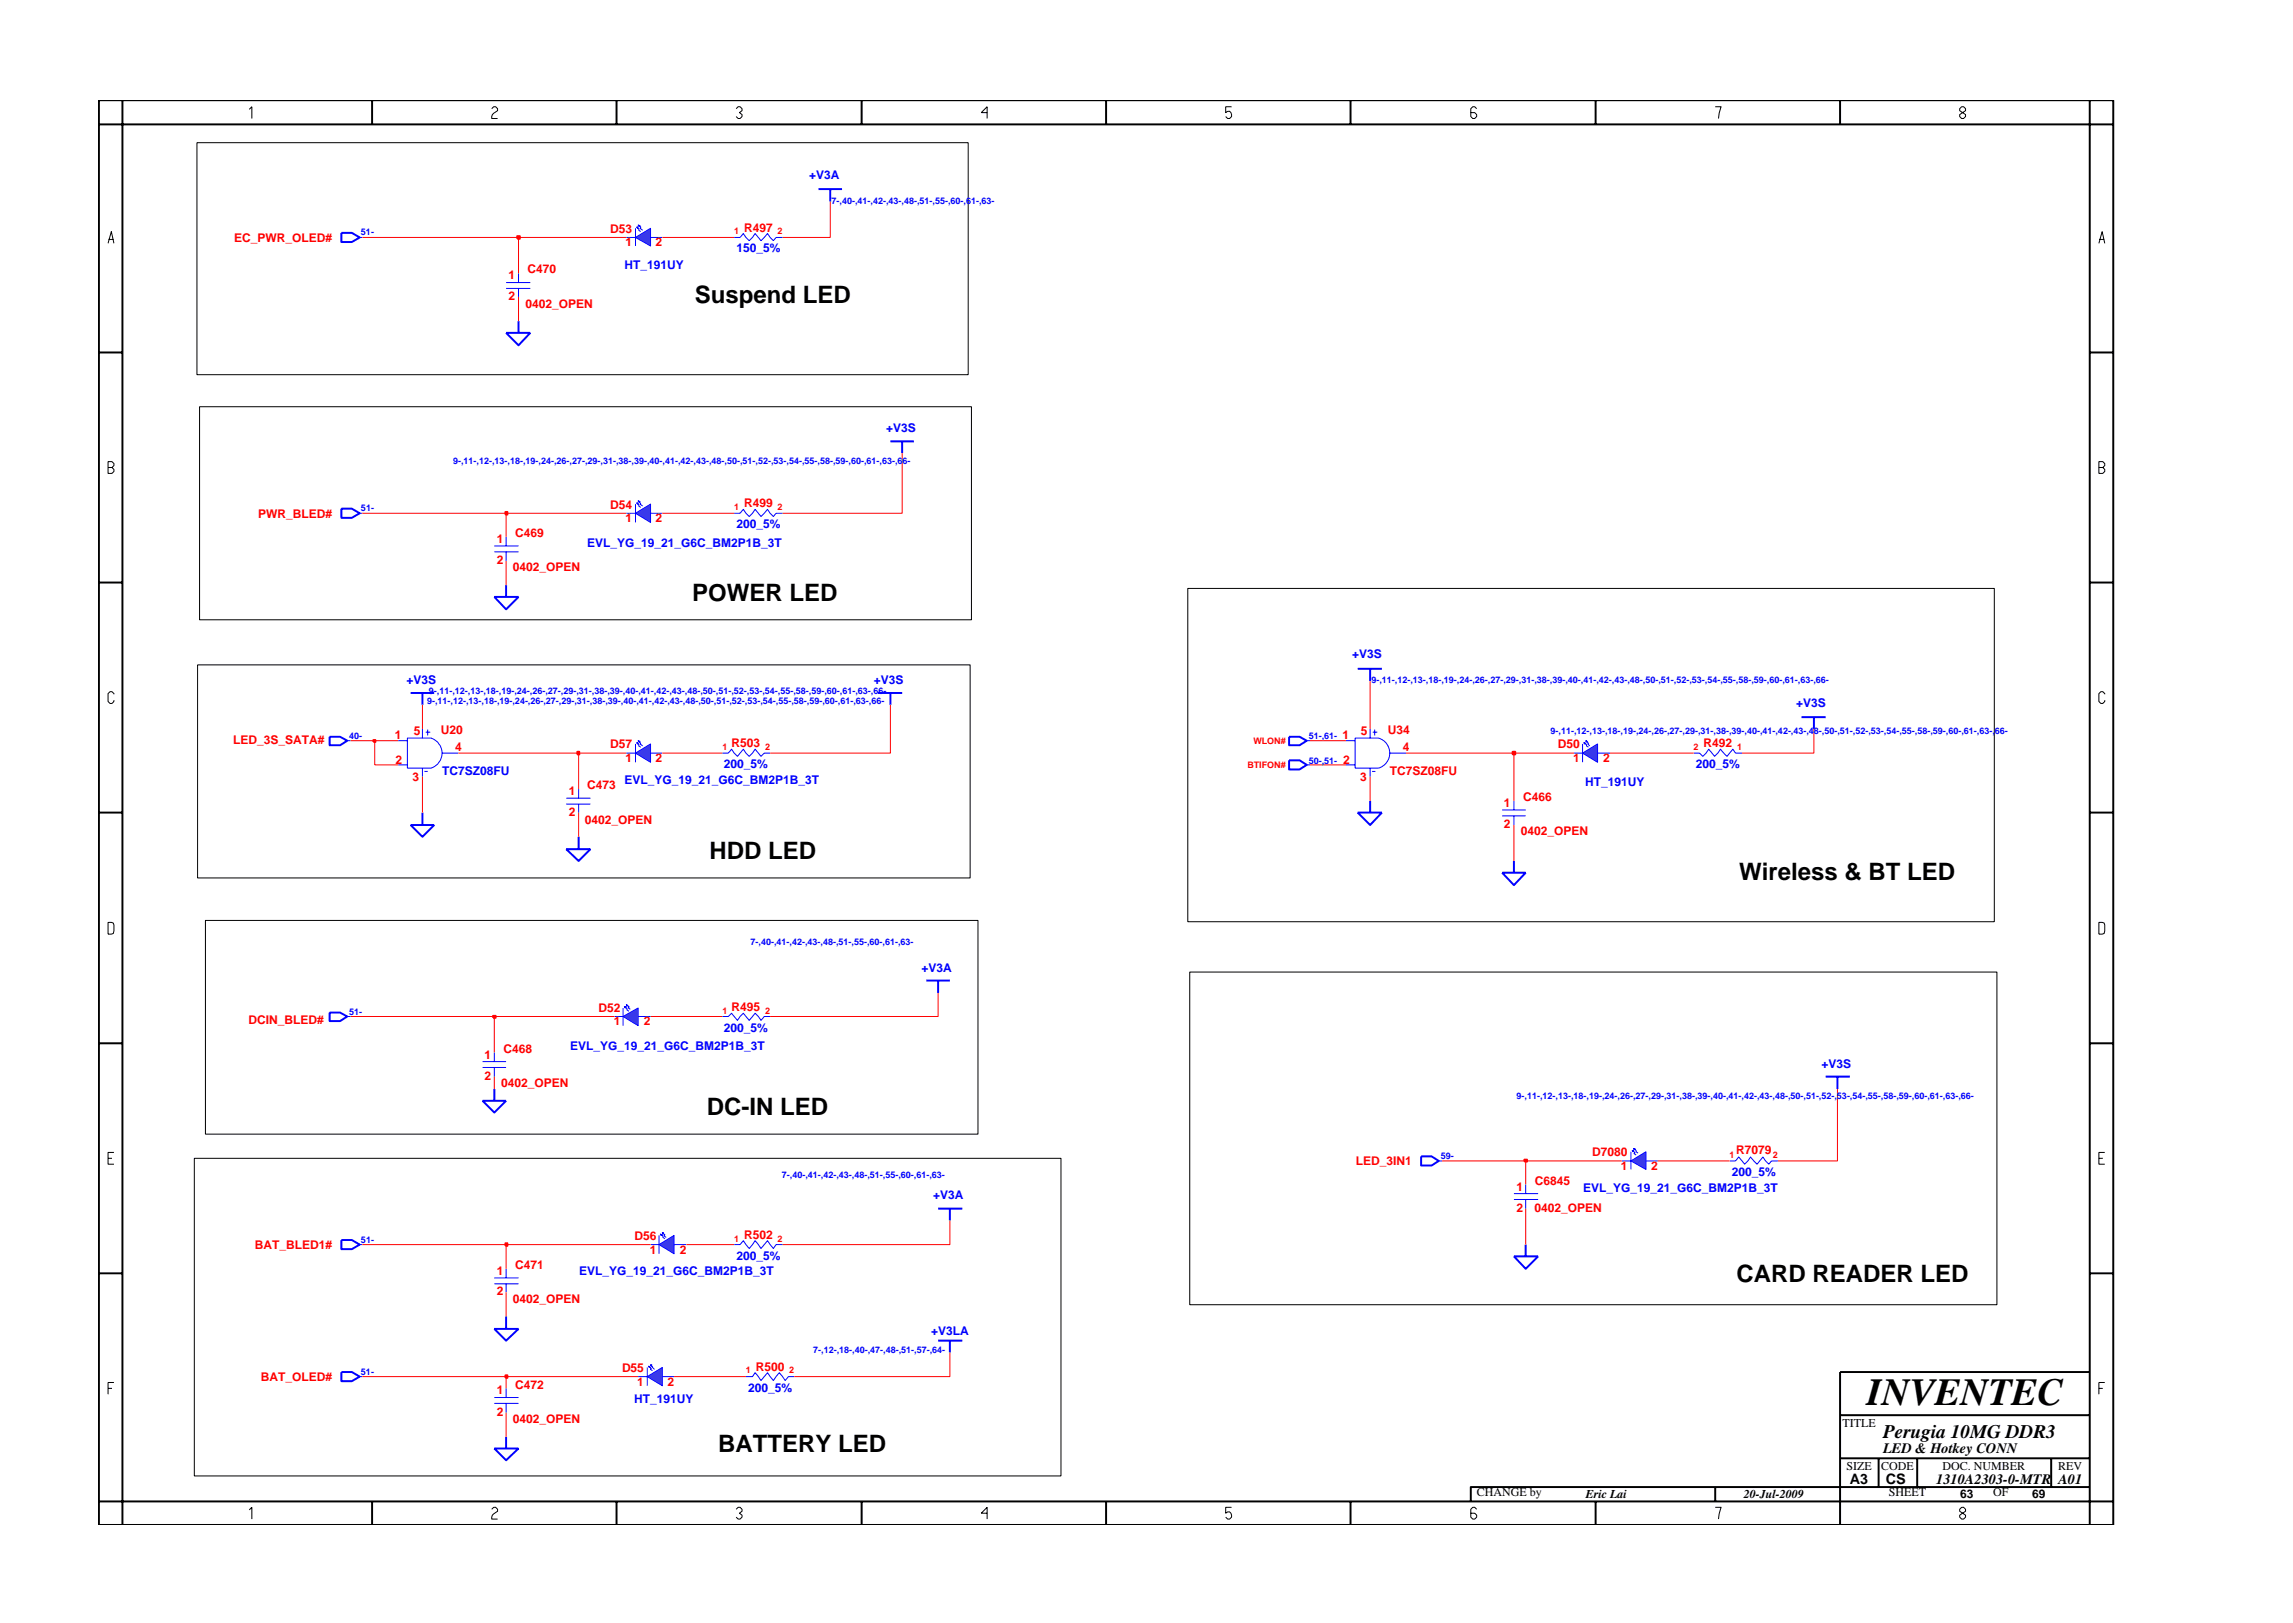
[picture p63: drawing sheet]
<svg xmlns="http://www.w3.org/2000/svg" width="297mm" height="210mm" viewBox="0 0 297 210" stroke-linecap="round" stroke-linejoin="round" font-family="sans-serif">
<defs><g id="words">
<text font-size="5" x="241.8" y="182">INVENTEC</text>
<g font-size="3.1">
<text x="90" y="39.3">Suspend LED</text>
<text x="89.7" y="77.9">POWER LED</text>
<text x="91.9" y="111.3">HDD LED</text>
<text x="225.3" y="114">Wireless &amp; BT LED</text>
<text x="91.6" y="144.4">DC-IN LED</text>
<text x="225" y="166.1">CARD READER LED</text>
<text x="93" y="188">BATTERY LED</text>
</g>
<text font-size="2.5" x="244" y="186.3">Perugia 10MG DDR3</text>
<g font-size="1.9">
<text x="244" y="188.2">LED &amp; Hotkey CONN</text>
<text x="239.6" y="192.2">A3</text>
<text x="244.3" y="192.3">CS</text>
<text x="250.8" y="192.2">1310A2303-0-MTR A01</text>
</g>
<g font-size="1.6" fill="#00f">
<text x="104.8" y="23.1">+V3A</text>
<text x="80.9" y="34.9">HT_191UY</text>
<text x="95.4" y="32.7">150_5%</text>
<text x="114.8" y="56">+V3S</text>
<text x="76.1" y="70.9">EVL_YG_19_21_G6C_BM2P1B_3T</text>
<text x="95.4" y="68.4">200_5%</text>
<text x="52.7" y="88.6">+V3S</text>
<text x="113.2" y="88.6">+V3S</text>
<text x="175.2" y="85.3">+V3S</text>
<text x="232.7" y="91.5">+V3S</text>
<text x="57.3" y="100.4">TC7SZ08FU</text>
<text x="80.9" y="101.6">EVL_YG_19_21_G6C_BM2P1B_3T</text>
<text x="93.8" y="99.5">200_5%</text>
<text x="205.3" y="101.8">HT_191UY</text>
<text x="219.7" y="99.5">200_5%</text>
<text x="119.4" y="125.9">+V3A</text>
<text x="73.9" y="136">EVL_YG_19_21_G6C_BM2P1B_3T</text>
<text x="93.8" y="133.6">200_5%</text>
<text x="236" y="138.4">+V3S</text>
<text x="120.9" y="155.4">+V3A</text>
<text x="205.1" y="154.5">EVL_YG_19_21_G6C_BM2P1B_3T</text>
<text x="224.3" y="152.3">200_5%</text>
<text x="75" y="165.1">EVL_YG_19_21_G6C_BM2P1B_3T</text>
<text x="95.4" y="163.2">200_5%</text>
<text x="120.6" y="172.9">+V3LA</text>
<text x="82.2" y="181.7">HT_191UY</text>
<text x="96.9" y="180.3">200_5%</text>
</g>
<g font-size="1.6" fill="#f00">
<text x="30.3" y="31.3">EC_PWR_OLED#</text>
<text x="68.4" y="35.4">C470</text>
<text x="79.1" y="30.1">D53</text>
<text x="81" y="31.9">1</text>
<text x="84.9" y="31.9">2</text>
<text x="96.4" y="30">R497</text>
<text x="65.9" y="36.2">1</text>
<text x="65.9" y="38.9">2</text>
<text x="68.1" y="39.9">0402_OPEN</text>
<text x="79.1" y="65.9">D54</text>
<text x="96.4" y="65.7">R499</text>
<text x="33.5" y="67.1">PWR_BLED#</text>
<text x="64.4" y="70.4">1</text>
<text x="66.7" y="69.6">C469</text>
<text x="81" y="67.7">1</text>
<text x="84.9" y="67.7">2</text>
<text x="64.4" y="73.1">2</text>
<text x="66.4" y="74">0402_OPEN</text>
<text x="51.1" y="95.8">1</text>
<text x="53.6" y="95.2">5</text>
<text x="57.1" y="95">U20</text>
<text x="173.9" y="95.8">1</text>
<text x="176.3" y="95.2">5</text>
<text x="179.8" y="95">U34</text>
<text x="30.2" y="96.4">LED_3S_SATA#</text>
<text x="51.2" y="98.9">2</text>
<text x="53.4" y="101.2">3</text>
<text x="59" y="97.3">4</text>
<text x="79.1" y="96.9">D57</text>
<text x="81" y="98.7">1</text>
<text x="84.9" y="98.7">2</text>
<text x="94.8" y="96.8">R503</text>
<text x="174" y="98.9">2</text>
<text x="176.2" y="101.2">3</text>
<text x="180" y="100.4">TC7SZ08FU</text>
<text x="181.7" y="97.3">4</text>
<text x="201.8" y="96.9">D50</text>
<text x="203.8" y="98.7">1</text>
<text x="207.7" y="98.7">2</text>
<text x="220.7" y="96.8">R492</text>
<text x="73.7" y="103">1</text>
<text x="73.7" y="105.7">2</text>
<text x="75.8" y="106.7">0402_OPEN</text>
<text x="76.1" y="102.2">C473</text>
<text x="194.8" y="104.5">1</text>
<text x="194.8" y="107.3">2</text>
<text x="197.3" y="103.7">C466</text>
<text x="197" y="108.2">0402_OPEN</text>
<text x="77.5" y="131.2">D52</text>
<text x="94.8" y="130.9">R495</text>
<text x="32.2" y="132.7">DCIN_BLED#</text>
<text x="62.7" y="137.2">1</text>
<text x="65.2" y="136.4">C468</text>
<text x="79.5" y="132.8">1</text>
<text x="83.4" y="132.8">2</text>
<text x="62.7" y="139.9">2</text>
<text x="64.9" y="140.8">0402_OPEN</text>
<text x="206.3" y="149.8">D7080</text>
<text x="224.9" y="149.5">R7079</text>
<text x="175.7" y="151">LED_3IN1</text>
<text x="196.4" y="154.3">1</text>
<text x="198.8" y="153.5">C6845</text>
<text x="210" y="151.6">1</text>
<text x="213.9" y="151.6">2</text>
<text x="33" y="161.8">BAT_BLED1#</text>
<text x="82.2" y="160.6">D56</text>
<text x="96.4" y="160.5">R502</text>
<text x="196.4" y="157">2</text>
<text x="198.8" y="157.1">0402_OPEN</text>
<text x="64.4" y="165.1">1</text>
<text x="64.4" y="167.8">2</text>
<text x="66.7" y="164.3">C471</text>
<text x="84.2" y="162.4">1</text>
<text x="88.1" y="162.4">2</text>
<text x="66.4" y="168.8">0402_OPEN</text>
<text x="33.8" y="178.9">BAT_OLED#</text>
<text x="66.7" y="179.9">C472</text>
<text x="80.6" y="177.7">D55</text>
<text x="82.6" y="179.5">1</text>
<text x="86.5" y="179.5">2</text>
<text x="97.9" y="177.6">R500</text>
<text x="64.4" y="180.6">1</text>
<text x="64.4" y="183.4">2</text>
<text x="66.4" y="184.3">0402_OPEN</text>
</g>
<g font-size="1.6">
<text x="238.7" y="184.8">TITLE</text>
<text x="239.2" y="190.4">SIZE</text>
<text x="243.7" y="190.4">CODE</text>
<text x="251.6" y="190.4">DOC. NUMBER</text>
<text x="266.6" y="190.4">REV</text>
<text x="191.3" y="193.9">CHANGE by</text>
<text x="205.4" y="194.1">Eric Lai</text>
<text x="225.9" y="194.1">20-Jul-2009</text>
<text x="244.7" y="193.9">SHEET</text>
<text x="253.9" y="194.1">63</text>
<text x="258.2" y="193.9">OF</text>
<text x="263.3" y="194.1">69</text>
</g>
<g font-size="1.2" fill="#00f">
<text x="107.7" y="26.4">7-,40-,41-,42-,43-,48-,51-,55-,60-,61-,63-</text>
<text x="46.8" y="30.5">51-</text>
<text x="58.7" y="60.1">9-,11-,12-,13-,18-,19-,24-,26-,27-,29-,31-,38-,39-,40-,41-,42-,43-,48-,50-,51-,52-,53-,54-,55-,58-,59-,60-,61-,63-,66-</text>
<text x="46.8" y="66.2">51-</text>
<text x="55.6" y="89.9">9-,11-,12-,13-,18-,19-,24-,26-,27-,29-,31-,38-,39-,40-,41-,42-,43-,48-,50-,51-,52-,53-,54-,55-,58-,59-,60-,61-,63-,66-</text>
<text x="177.7" y="88.5">9-,11-,12-,13-,18-,19-,24-,26-,27-,29-,31-,38-,39-,40-,41-,42-,43-,48-,50-,51-,52-,53-,54-,55-,58-,59-,60-,61-,63-,66-</text>
<text x="45.2" y="95.8">40-</text>
<text x="55.3" y="91.2">9-,11-,12-,13-,18-,19-,24-,26-,27-,29-,31-,38-,39-,40-,41-,42-,43-,48-,50-,51-,52-,53-,54-,55-,58-,59-,60-,61-,63-,66-</text>
<text x="169.5" y="95.8">51-,61-</text>
<text x="200.9" y="95.1">9-,11-,12-,13-,18-,19-,24-,26-,27-,29-,31-,38-,39-,40-,41-,42-,43-,48-,50-,51-,52-,53-,54-,55-,58-,59-,60-,61-,63-,66-</text>
<text x="169.5" y="98.9">50-,51-</text>
<text x="97.2" y="122.5">7-,40-,41-,42-,43-,48-,51-,55-,60-,61-,63-</text>
<text x="45.2" y="131.5">51-</text>
<text x="196.5" y="142.4">9-,11-,12-,13-,18-,19-,24-,26-,27-,29-,31-,38-,39-,40-,41-,42-,43-,48-,50-,51-,52-,53-,54-,55-,58-,59-,60-,61-,63-,66-</text>
<text x="101.3" y="152.5">7-,40-,41-,42-,43-,48-,51-,55-,60-,61-,63-</text>
<text x="186.6" y="150.1">59-</text>
<text x="46.8" y="161.1">51-</text>
<text x="46.8" y="178.2">51-</text>
<text x="105.4" y="175.3">7-,12-,18-,40-,47-,48-,51-,57-,64-</text>
</g>
<g font-size="1.2" fill="#f00">
<text x="95.1" y="30.3">1</text>
<text x="100.7" y="30.3">2</text>
<text x="95.1" y="66.1">1</text>
<text x="100.7" y="66.1">2</text>
<text x="93.6" y="97.1">1</text>
<text x="99.1" y="97.1">2</text>
<text x="161.6" y="99.5">BTIFON#</text>
<text x="162.4" y="96.4">WLON#</text>
<text x="219.4" y="97.1">2</text>
<text x="225" y="97.1">1</text>
<text x="93.6" y="131.3">1</text>
<text x="99.1" y="131.3">2</text>
<text x="224.1" y="150">1</text>
<text x="229.7" y="150">2</text>
<text x="95.1" y="160.9">1</text>
<text x="100.7" y="160.9">2</text>
<text x="96.6" y="177.9">1</text>
<text x="102.3" y="177.9">2</text>
</g>
</g></defs>
<path d="M81.1 30.8h1.2M82.3 29.6v2.3M84.3 30.8h1.5M95.1 66.5h.8l.4-.5 .8 .9 .7-.9 .8 .9 .8-.9 .8 .9 .3-.4h.9M186.4 150.4h.4" fill="none" stroke="#00f" stroke-width=".13"/>
<path d="M184.1 149.8h1.3l1 .6-1 .6h-1.3z" fill="none" stroke="#00f" stroke-width=".25"/>
<path d="M82.3 30.8l2-1.2v2.3z" fill="#3c3cc8"/>
<path d="M82.3 30.8l2-1.2v2.3z" fill="none" stroke="#00f" stroke-width=".13"/>
<path d="M82.5 29.4h.2l-.1 .2z" fill="#3c3cc8"/>
<path d="M82.5 29.4h.2l-.1 .2zM82.5 29.4l.2 .3v.1l.3 .2" fill="none" stroke="#00f" stroke-width=".13"/>
<path d="M82.7 29.2h.2l-.2 .1z" fill="#3c3cc8"/>
<g fill="none" stroke="#00f" stroke-width=".13">
<path d="M46.6 30.8h.3M82.7 29.2h.2l-.2 .1zM82.7 29.2l.3 .2-.1 .2 .4 .2M51.6 96h1.2M51.6 99.1h1.2M54.7 94.4v1.2M54.7 99.5v1.1M55 99.9h.4M55.1 94.9h.6M55.4 94.5v.8M55.9 95.6a2.03 2.03 0 0 1 1.4 2 2.03 2.03 0 0 1-1.4 1.9M55.9 95.6h-3.1v3.9h3.1"/>
<path d="M57.3 97.6h2.1M210.1 150.4h1.2M211.3 149.2v2.3M213.2 150.4h1.5M64 165.6h3.2M64 166.3h3.2M65.6 164.4v1.2M65.6 166.3v1.1"/>
</g>
<g fill="none" stroke="#00f" stroke-width=".25">
<path d="M44.2 30.2h1.4l1 .6-1 .6h-1.4zM65.6 43.1h3.1l-1.5 1.6zM67.2 41.6v1.5M115.3 57.2h3.1M116.9 57.2v1.5M53.2 89.8h3M54.7 89.8v1.5M53.2 106.9h3l-1.5 1.5zM54.7 105.3v1.6M236.5 139.5h3.1M238 139.5v1.6M121.5 173.7h3.2"/>
<path d="M123 173.7v1.5M196.1 162.8h3.1l-1.6 1.6zM197.6 161.2v1.6"/>
</g>
<path d="M211.3 150.4l1.9-1.2v2.3z" fill="#3c3cc8"/>
<path d="M211.3 150.4l1.9-1.2v2.3z" fill="none" stroke="#00f" stroke-width=".13"/>
<path d="M211.4 149h.2l-.1 .2z" fill="#3c3cc8"/>
<path d="M211.4 149h.2l-.1 .2zM211.4 149l.4 .3-.1 .2 .2 .1" fill="none" stroke="#00f" stroke-width=".13"/>
<path d="M211.6 148.8l.3 .1-.2 .1z" fill="#3c3cc8"/>
<path d="M95.1 30.8h.8l.4-.5 .8 .9 .7-.9 .8 .9 .8-.9 .8 .9 .3-.4h.9M45 96h.4M169.3 99.1h.4M211.6 148.8l.3 .1-.2 .1zM211.6 148.8l.6 .6M224.1 150.4h.7l.4-.5 .8 .9 .8-.9 .8 .9 .8-.9 .7 .9 .4-.4h.8M46.6 178.3h.3M82.7 178.3h1.1M83.8 177.2v2.3M85.8 178.3h1.5" fill="none" stroke="#00f" stroke-width=".13"/>
<path d="M64 77.3h3.2l-1.6 1.6zM65.6 75.8v1.5M42.7 95.4h1.4l.9 .6-.9 .5h-1.4zM167 98.5h1.3l1 .6-1 .6h-1.3zM194.6 113.1h3l-1.5 1.6zM196.1 111.5v1.6M44.2 177.7h1.4l1 .6-1 .6h-1.4z" fill="none" stroke="#00f" stroke-width=".25"/>
<path d="M83.8 178.3l2-1.1v2.3z" fill="#3c3cc8"/>
<path d="M83.8 178.3l2-1.1v2.3z" fill="none" stroke="#00f" stroke-width=".13"/>
<path d="M84 177l.2 .1-.1 .1z" fill="#3c3cc8"/>
<path d="M84 177l.2 .1-.1 .1zM84 177l.4 .2-.1 .2 .2 .2" fill="none" stroke="#00f" stroke-width=".13"/>
<path d="M84.3 176.8h.1v.2z" fill="#3c3cc8"/>
<g fill="none" stroke="#00f" stroke-width=".13">
<path d="M65.6 36.6h3.1M65.6 37.4h3.1M67.2 35.4v1.2M67.2 37.4v1.1M46.6 66.5h.3M64 70.7h3.2M64 71.5h3.2M65.6 69.5v1.2M65.6 71.5v1.2M169.3 96h.4M219.4 97.6h.8l.4 .4 .7-.9 .8 .9 .8-.9 .8 .9 .8-.9 .3 .5h.9M73.3 103.4h3.2"/>
<path d="M73.3 104.2h3.2M75 102.2v1.2M75 104.2v1.1M194.6 104.9h3M194.6 105.7h3M196.1 103.7v1.2M196.1 105.7v1.2M79.6 131.7h1.1M80.7 130.6v2.3M82.7 131.7h1.6M93.6 131.7h.7l.5-.4 .7 .9 .8-.9 .8 .9 .7-.9 .8 .9 .4-.5h.8M46.6 161.2h.3"/>
<path d="M65.6 179.9v1.1M84.3 176.8h.1v.2zM84.3 176.8l.5 .6M95.1 161.2h.8l.4-.5 .8 1 .7-1 .8 1 .8-1 .8 1 .3-.5h.9M96.6 178.3h.9l.3-.5 .8 1 .8-1 .8 1 .8-1 .7 1 .4-.5h.8M64 181h3.2M64 181.8h3.2M65.6 181.8v1.2"/>
</g>
<g fill="none" stroke="#00f" stroke-width=".25">
<path d="M106 24.5h3.1M107.6 24.5v1.6M44.2 65.9h1.4l1 .6-1 .6h-1.4zM113.7 89.8h3.2M115.3 89.8v1.5M167 95.4h1.3l1 .6-1 .5h-1.3zM233.4 92.9h3.1M235 92.9v1.5M175.9 105.3h3.1l-1.5 1.6zM177.5 103.7v1.6M120 127h3M121.5 127v1.6"/>
<path d="M44.2 160.6h1.4l1 .6-1 .6h-1.4z"/>
</g>
<path d="M80.7 131.7l2-1.1v2.3z" fill="#3c3cc8"/>
<path d="M80.7 131.7l2-1.1v2.3z" fill="none" stroke="#00f" stroke-width=".13"/>
<path d="M80.9 130.4h.2l-.1 .2z" fill="#3c3cc8"/>
<path d="M80.9 130.4h.2l-.1 .2zM80.9 130.4l.6 .6" fill="none" stroke="#00f" stroke-width=".13"/>
<path d="M81.1 130.2h.2l-.1 .1z" fill="#3c3cc8"/>
<g fill="none" stroke="#00f" stroke-width=".13">
<path d="M203.9 97.6h1.1M205 96.4v2.3M207 97.6h1.6M62.5 137.5h3.1M62.5 138.3h3.1M64 136.3v1.2M64 138.3v1.2M81.1 130.2h.2l-.1 .1zM81.1 130.2l.4 .2-.1 .2 .2 .2M196.1 154.6h3.1M196.1 155.4h3.1M197.6 153.4v1.2"/>
<path d="M197.6 155.4v1.2"/>
</g>
<path d="M73.3 110h3.2l-1.5 1.5zM75 108.4v1.6M121.5 156.6h3.2M123 156.6v1.5M64 187.6h3.2l-1.6 1.6zM65.6 186.1v1.5" fill="none" stroke="#00f" stroke-width=".25"/>
<path d="M205 97.6l2-1.2v2.3z" fill="#3c3cc8"/>
<path d="M205 97.6l2-1.2v2.3z" fill="none" stroke="#00f" stroke-width=".13"/>
<path d="M205.2 96.2l.2 .1-.1 .1z" fill="#3c3cc8"/>
<path d="M205.2 96.2l.2 .1-.1 .1zM205.2 96.2l.6 .6" fill="none" stroke="#00f" stroke-width=".13"/>
<path d="M205.4 96h.2l-.1 .1z" fill="#3c3cc8"/>
<path d="M81.1 66.5h1.2M82.3 65.3v2.4M84.3 66.5h1.5M205.4 96h.2l-.1 .1zM205.4 96l.4 .3-.1 .1 .2 .2" fill="none" stroke="#00f" stroke-width=".13"/>
<path d="M82.3 66.5l2-1.2v2.4z" fill="#3c3cc8"/>
<path d="M82.3 66.5l2-1.2v2.4z" fill="none" stroke="#00f" stroke-width=".13"/>
<path d="M82.5 65.1l.2 .1-.1 .1z" fill="#3c3cc8"/>
<path d="M82.5 65.1l.2 .1-.1 .1zM82.5 65.1l.2 .3v.2l.3 .1" fill="none" stroke="#00f" stroke-width=".13"/>
<path d="M82.7 64.9l.2 .1-.2 .1z" fill="#3c3cc8"/>
<path d="M82.7 64.9l.2 .1-.2 .1zM82.7 64.9l.3 .3-.1 .1 .4 .3M45 131.7h.4M84.3 161.2h1.1M85.4 160v2.4M87.3 161.2h1.6" fill="none" stroke="#00f" stroke-width=".13"/>
<path d="M42.7 131.2h1.4l.9 .5-.9 .6h-1.4z" fill="none" stroke="#00f" stroke-width=".25"/>
<path d="M85.4 161.2l1.9-1.2v2.4z" fill="#3c3cc8"/>
<path d="M85.4 161.2l1.9-1.2v2.4z" fill="none" stroke="#00f" stroke-width=".13"/>
<path d="M85.5 159.9l.3 .1h-.2z" fill="#3c3cc8"/>
<path d="M85.5 159.9l.3 .1h-.2zM85.5 159.9l.6 .6" fill="none" stroke="#00f" stroke-width=".13"/>
<path d="M85.8 159.7h.2l-.1 .2z" fill="#3c3cc8"/>
<path d="M81.1 97.6h1.2M82.3 96.4v2.3M84.3 97.6h1.5M85.8 159.7h.2l-.1 .2zM85.8 159.7l.3 .3-.1 .1 .3 .2" fill="none" stroke="#00f" stroke-width=".13"/>
<path d="M82.3 97.6l2-1.2v2.3z" fill="#3c3cc8"/>
<path d="M82.3 97.6l2-1.2v2.3z" fill="none" stroke="#00f" stroke-width=".13"/>
<path d="M82.5 96.2l.2 .1-.1 .1z" fill="#3c3cc8"/>
<path d="M82.5 96.2l.2 .1-.1 .1zM82.5 96.2l.2 .3v.1l.3 .2" fill="none" stroke="#00f" stroke-width=".13"/>
<path d="M82.7 96h.2l-.2 .1z" fill="#3c3cc8"/>
<path d="M82.7 96h.2l-.2 .1zM82.7 96l.3 .3-.1 .1 .4 .2M93.6 97.6h.7l.5-.5 .7 .9 .8-.9 .8 .9 .7-.9 .8 .9 .4-.4h.8M174.4 96h1.1M174.4 99.1h1.1M177.5 94.4v1.2M177.5 99.5v1.1M177.7 99.9h.5M177.8 94.9h.6M178.1 94.5v.8M178.6 95.6h-3.1v3.9h3.1a2.03 2.03 0 0 0 1.4-1.9 2.03 2.03 0 0 0-1.4-2M180 97.6h2.1" fill="none" stroke="#00f" stroke-width=".13"/>
<path d="M175.9 86.6h3.1M177.5 86.6v1.7M62.5 142.6h3.1l-1.6 1.5zM64 141.1v1.5M64 172.2h3.2l-1.6 1.5zM65.6 170.5v1.7" fill="none" stroke="#00f" stroke-width=".25"/>
<path d="M46.9 178.3h18.7v1.6M65.6 183v3.1" fill="none" stroke="#f00" stroke-width=".13"/>
<path d="M65.5 178.2h.2v.3h-.2z" fill="#8e2323"/>
<path d="M65.5 178.2h.2v.3h-.2z" fill="none" stroke="#f00" stroke-width=".25"/>
<path d="M46.9 161.2h18.7v3.2M65.6 178.3h17.1M65.6 167.4v3.1M87.3 178.3h9.3M123 175.2v3.1h-20.1" fill="none" stroke="#f00" stroke-width=".13"/>
<path d="M65.5 161.1h.2v.3h-.2z" fill="#8e2323"/>
<path d="M65.5 161.1h.2v.3h-.2z" fill="none" stroke="#f00" stroke-width=".25"/>
<path d="M123 158.1v3.1h-21.6M186.8 150.4h10.8v3M197.6 156.6v4.6M65.6 161.2h18.7M88.9 161.2h6.2" fill="none" stroke="#f00" stroke-width=".13"/>
<path d="M197.5 150.2h.3v.3h-.3z" fill="#8e2323"/>
<path d="M197.5 150.2h.3v.3h-.3z" fill="none" stroke="#f00" stroke-width=".25"/>
<path d="M45.4 131.7h18.6v4.6M64 139.5v1.6M197.6 150.4h12.5M214.7 150.4h9.4M238 141.1v9.3h-7.7" fill="none" stroke="#f00" stroke-width=".13"/>
<path d="M63.9 131.6h.3v.3h-.3z" fill="#8e2323"/>
<path d="M63.9 131.6h.3v.3h-.3z" fill="none" stroke="#f00" stroke-width=".25"/>
<path d="M48.5 96v3.1h3.1M59.4 97.6h15.6v4.6M169.7 99.1h4.7M196.1 97.6v6.1M54.7 100.6v4.7M75 105.3v3.1M177.5 100.6v3.1M196.1 106.9v4.6M64 131.7h15.6M84.3 131.7h9.3M121.5 128.6v3.1h-21.7" fill="none" stroke="#f00" stroke-width=".13"/>
<path d="M74.8 97.4h.2v.3h-.2z" fill="#8e2323"/>
<path d="M74.8 97.4h.2v.3h-.2z" fill="none" stroke="#f00" stroke-width=".25"/>
<path d="M75 97.6h6.1M85.8 97.6h7.8M115.3 91.3v6.3h-15.5M182.1 97.6h14" fill="none" stroke="#f00" stroke-width=".13"/>
<path d="M195.9 97.4h.4v.3h-.4z" fill="#8e2323"/>
<path d="M195.9 97.4h.4v.3h-.4z" fill="none" stroke="#f00" stroke-width=".25"/>
<path d="M45.4 96h3.1M196.1 97.6h7.8M208.6 97.6h10.8M235 94.4v3.2h-9.3" fill="none" stroke="#f00" stroke-width=".13"/>
<path d="M48.4 95.9h.2v.2h-.2z" fill="#8e2323"/>
<path d="M48.4 95.9h.2v.2h-.2z" fill="none" stroke="#f00" stroke-width=".25"/>
<path d="M46.9 66.5h18.7v3M65.6 72.7v3.1M48.5 96h3.1M54.7 91.3v3.1M169.7 96h4.7M177.5 88.3v6.1" fill="none" stroke="#f00" stroke-width=".13"/>
<path d="M65.5 66.3h.2v.4h-.2z" fill="#8e2323"/>
<path d="M65.5 66.3h.2v.4h-.2z" fill="none" stroke="#f00" stroke-width=".25"/>
<path d="M46.9 30.8h20.3v4.6M67.2 38.5v3.1M116.9 58.7v7.8h-15.5M65.6 66.5h15.5M85.8 66.5h9.3" fill="none" stroke="#f00" stroke-width=".13"/>
<path d="M67 30.6h.3v.3h-.3z" fill="#8e2323"/>
<path d="M67 30.6h.3v.3h-.3z" fill="none" stroke="#f00" stroke-width=".25"/>
<path d="M67.2 30.8h13.9M85.8 30.8h9.3M107.6 26.1v4.7h-6.2" fill="none" stroke="#f00" stroke-width=".13"/>
<g fill="none" stroke="#000" stroke-width=".25">
<path d="M12.8 13h261v184.6h-261zM12.8 16.1h261M15.9 13v184.6M48.2 13v3.1M79.9 13v3.1M111.6 13v3.1M143.3 13v3.1M174.9 13v3.1M206.7 13v3.1M238.4 13v3.1M270.7 13v184.6M12.8 45.7h3.1"/>
<path d="M270.7 45.7h3.1M12.8 75.5h3.1M270.7 75.5h3.1M12.8 105.3h3.1M270.7 105.3h3.1M12.8 135.2h3.1M270.7 135.2h3.1M12.8 165h3.1M270.7 165h3.1M270.7 177.7h-32.3v19.9M12.8 194.5h261M48.2 194.5v3.1"/>
<path d="M79.9 194.5v3.1M111.6 194.5v3.1M143.3 194.5v3.1M174.9 194.5v3.1M206.7 194.5v3.1M222.2 192.6v1.9M238.4 183.3h32.3M238.4 188.9h32.3M243.4 188.9v3.7M248.4 188.9v3.7M265.7 188.9v3.7M270.7 192.6h-80.2v1.9"/>
</g>
<g fill="none" stroke="#000" stroke-width=".13">
<path d="M25.5 18.5h99.9v30h-99.9zM32.3 14.2l.3-.4v1.6M63.7 14.1l.3-.3h.2l.3 .3v.2l-.5 .4-.3 .4v.3h.8M95.4 14.1l.2-.3h.3l.2 .3v.2l-.3 .3 .3 .2v.3l-.2 .3h-.3l-.2-.3M127.9 14.6h-.8l.8-.8v1.6M159.5 13.8h-.7v.8l.2-.2a.5 .5 0 0 1 .5 .7l-.2 .3h-.3l-.2-.3M191.3 14.1l-.3-.3h-.2l-.3 .3v1l.3 .3h.2l.3-.3v-.3l-.3-.2h-.5M222.2 13.8h.8l-.4 1.6M253.9 14.1l.2-.3h.3l.2 .3v.2l-.7 .5v.3l.2 .3h.3l.2-.3v-.3l-.7-.5zM14 31.5l.4-1.5 .4 1.5M14.1 31h.6M271.9 31.5l.4-1.5 .4 1.5"/>
<path d="M272 31h.6M14 59.8h.5l.3 .3v.2l-.3 .3 .3 .2v.3l-.3 .2h-.5zM25.9 52.7h99.9v27.6h-99.9zM14 60.6h.5M153.9 76.2h104.4v43.2h-104.4zM271.9 60.6h.5l.3-.3v-.2l-.3-.3h-.5v1.5h.5l.3-.2v-.3l-.3-.2M14.8 89.9l-.3-.3h-.2l-.3 .3v1l.3 .2h.2l.3-.2v-.2M25.6 86.1h100.1v27.6h-100.1zM272.7 89.9l-.3-.3h-.3l-.2 .3v1l.2 .2h.3l.3-.2v-.2M14 119.5l.7 .1 .1 .2-.1 1.1-.7 .1zM26.6 119.2h100.1v27.7h-100.1zM271.9 119.5l.7 .1 .1 .2-.1 1.1-.7 .1z"/>
<path d="M154.1 125.9h104.6v43.1h-104.6zM14 150.1h.5M14.8 149.3h-.8v1.5h.8M25.2 150.1h112.2v41.1h-112.2zM271.9 150.1h.5M272.7 149.3h-.8v1.5h.8M14 179.9h.5M14.8 179.1h-.8v1.5M271.9 179.9h.5M272.7 179.1h-.8v1.5M32.3 195.6l.3-.3v1.5M63.7 195.5l.3-.2h.2l.3 .2v.3l-.7 .5-.1 .2v.3h.8"/>
<path d="M95.4 195.5l.2-.2h.3l.2 .2v.3l-.3 .2 .3 .3v.2l-.2 .3h-.3l-.2-.3M127.9 196h-.8l.8-.7v1.5M159.5 195.3h-.7v.7l.2-.1a.5 .5 0 0 1 .5 .6l-.2 .3h-.3l-.2-.3M191.3 195.5l-.3-.2h-.2l-.3 .2v1l.3 .3h.2l.3-.3v-.2l-.3-.3h-.5M222.2 195.3h.8l-.4 1.5M254.1 195.3l-.2 .2v.3l.7 .5v.2l-.2 .3h-.3l-.2-.3v-.2l.7-.5v-.3l-.2-.2z"/>
</g>
<use href="#words"/>
</svg>
